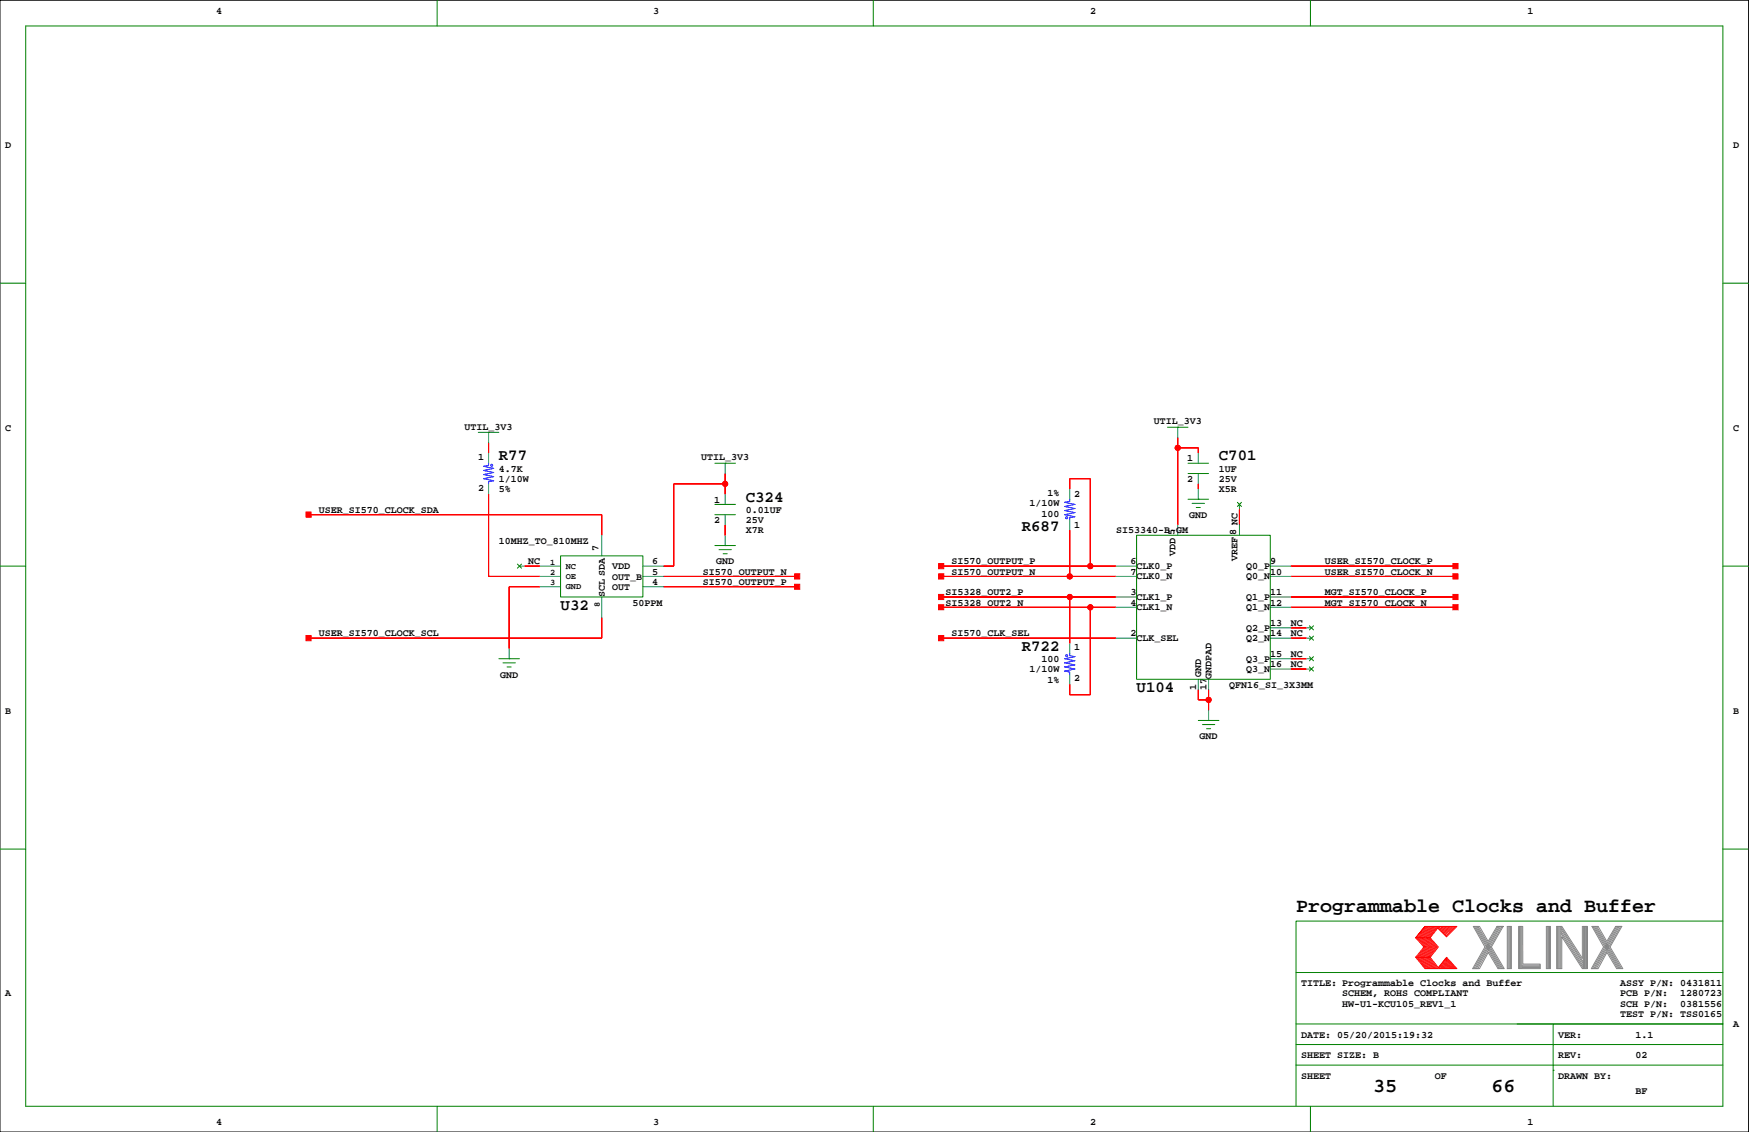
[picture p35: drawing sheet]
<svg xmlns="http://www.w3.org/2000/svg" width="432mm" height="279mm" viewBox="0 0 432 279" stroke-linecap="round" stroke-linejoin="round" font-family="sans-serif">
<defs><g id="words">
<g font-size="4.9">
<text x="320" y="225.2">Programmable Clocks and Buffer</text>
<text x="339" y="269.6">35</text>
<text x="368.2" y="269.6">66</text>
</g>
<g font-size="3.9">
<text x="123.2" y="113.6">R77</text>
<text x="300.9" y="113.6">C701</text>
<text x="184.1" y="123.8">C324</text>
<text x="252.2" y="131">R687</text>
<text x="138.4" y="150.5">U32</text>
<text x="252.2" y="160.6">R722</text>
<text x="280.6" y="170.8">U104</text>
</g>
<g font-size="2.5">
<text x="53.3" y="3.4">4</text>
<text x="161.3" y="3.4">3</text>
<text x="269.2" y="3.4">2</text>
<text x="377.1" y="3.4">1</text>
<text x="1.3" y="36.4">D</text>
<text x="427.9" y="36.4">D</text>
<text x="1.3" y="106.3">C</text>
<text x="114.7" y="106">UTIL_3V3</text>
<text x="284.8" y="104.8">UTIL_3V3</text>
<text x="427.9" y="106.3">C</text>
<text x="118.1" y="113.5">1</text>
<text x="173.1" y="113.6">UTIL_3V3</text>
<text x="293.1" y="113.9">1</text>
<text x="123.2" y="116.4">4.7K</text>
<text x="123.2" y="119">1/10W</text>
<text x="293.1" y="119">2</text>
<text x="300.9" y="119">25V</text>
<text x="300.9" y="116.4">1UF</text>
<text x="118.1" y="121.1">2</text>
<text x="123.2" y="121.5">5%</text>
<text x="176.3" y="124.1">1</text>
<text x="254.2" y="125">1/10W</text>
<text x="258.6" y="122.4">1%</text>
<text x="265.2" y="122.8">2</text>
<text x="300.9" y="121.5">X5R</text>
<text x="78.7" y="126.6">USER_SI570_CLOCK_SDA</text>
<text x="176.3" y="129.1">2</text>
<text x="184.1" y="126.6">0.01UF</text>
<text x="184.1" y="129.1">25V</text>
<text x="184.1" y="131.7">X7R</text>
<text x="257.1" y="127.5">100</text>
<text x="265.2" y="130.4">1</text>
<text x="275.5" y="131.7">SI53340-B-GM</text>
<text x="293.6" y="127.9">GND</text>
<text x="123.2" y="134.2">10MHZ_TO_810MHZ</text>
<text x="147.7" y="135.9" transform="rotate(-90 147.7 135.9)">7</text>
<text x="290.2" y="137.2" transform="rotate(-90 290.2 137.2)">VDD 5</text>
<text x="130.4" y="139.3">NC</text>
<text x="151.1" y="143.1">OUT_B</text>
<text x="151.1" y="140.6">VDD</text>
<text x="161" y="139.3">6</text>
<text x="161" y="141.8">5</text>
<text x="173.5" y="141.8">SI570_OUTPUT_N</text>
<text x="176.8" y="139.3">GND</text>
<text x="234.9" y="139.3">SI570_OUTPUT_P</text>
<text x="234.9" y="141.8">SI570_OUTPUT_N</text>
<text x="279.1" y="141.8">7</text>
<text x="279.1" y="139.3">6</text>
<text x="280.6" y="140.4">CLK0_P</text>
<text x="280.6" y="143">CLK0_N</text>
<text x="305.5" y="138.5" transform="rotate(-90 305.5 138.5)">VREF 8 NC</text>
<text x="307.7" y="140.4">Q0_P</text>
<text x="307.7" y="143">Q0_N</text>
<text x="313.6" y="141.8">10</text>
<text x="313.6" y="139.3">9</text>
<text x="327.1" y="141.8">USER_SI570_CLOCK_N</text>
<text x="327.1" y="139.3">USER_SI570_CLOCK_P</text>
<text x="149.3" y="147.4" transform="rotate(-90 149.3 147.4)">SCL SDA</text>
<text x="151.1" y="145.6">OUT</text>
<text x="156.2" y="149.4">50PPM</text>
<text x="161" y="144.4">4</text>
<text x="173.5" y="144.4">SI570_OUTPUT_P</text>
<text x="233.4" y="149.4">SI5328_OUT2_N</text>
<text x="233.4" y="146.9">SI5328_OUT2_P</text>
<text x="279.1" y="149.4">4</text>
<text x="279.1" y="146.9">3</text>
<text x="280.6" y="148">CLK1_P</text>
<text x="307.7" y="148">Q1_P</text>
<text x="313.6" y="149.4">12</text>
<text x="313.6" y="146.9">11</text>
<text x="327.1" y="149.4">MGT_SI570_CLOCK_N</text>
<text x="327.1" y="146.9">MGT_SI570_CLOCK_P</text>
<text x="280.6" y="150.6">CLK1_N</text>
<text x="307.7" y="150.6">Q1_N</text>
<text x="307.7" y="155.7">Q2_P</text>
<text x="313.6" y="154.5">13</text>
<text x="318.7" y="154.5">NC</text>
<text x="78.7" y="157.1">USER_SI570_CLOCK_SCL</text>
<text x="234.9" y="157.1">SI570_CLK_SEL</text>
<text x="265.2" y="160.5">1</text>
<text x="279.1" y="157.1">2</text>
<text x="280.6" y="158.2">CLK_SEL</text>
<text x="307.7" y="158.2">Q2_N</text>
<text x="313.6" y="157.1">14</text>
<text x="318.7" y="157.1">NC</text>
<text x="123.5" y="167.2">GND</text>
<text x="254.2" y="166">1/10W</text>
<text x="257.1" y="163.4">100</text>
<text x="296.5" y="167" transform="rotate(-90 296.5 167)">GND</text>
<text x="299.1" y="167.7" transform="rotate(-90 299.1 167.7)">GNDPAD</text>
<text x="307.7" y="163.3">Q3_P</text>
<text x="307.7" y="165.8">Q3_N</text>
<text x="313.6" y="164.7">16</text>
<text x="313.6" y="162.1">15</text>
<text x="318.7" y="164.7">NC</text>
<text x="318.7" y="162.1">NC</text>
<text x="258.6" y="168.5">1%</text>
<text x="265.2" y="168.1">2</text>
<text x="295.3" y="170.2" transform="rotate(-90 295.3 170.2)">1</text>
<text x="297.9" y="170.2" transform="rotate(-90 297.9 170.2)">17</text>
<text x="303.5" y="169.8">QFN16_SI_3X3MM</text>
<text x="1.3" y="176.1">B</text>
<text x="427.9" y="176.1">B</text>
<text x="296.2" y="182.5">GND</text>
<text x="1.3" y="245.9">A</text>
<text x="321.2" y="243.4">TITLE: Programmable Clocks and Buffer</text>
<text x="331.4" y="245.9">SCHEM, ROHS COMPLIANT</text>
<text x="400" y="245.9">PCB P/N:</text>
<text x="400" y="243.4">ASSY P/N: 0431811</text>
<text x="414.8" y="245.9">1280723</text>
<text x="331.4" y="248.5">HW-U1-KCU105_REV1_1</text>
<text x="400" y="251">TEST P/N: TSS0165</text>
<text x="400" y="248.5">SCH P/N:</text>
<text x="414.8" y="248.5">0381556</text>
<text x="321.2" y="256.1">DATE: 05/20/2015:19:32</text>
<text x="384.7" y="256.1">VER:</text>
<text x="403.8" y="256.1">1.1</text>
<text x="427.9" y="253.6">A</text>
<text x="321.2" y="261.2">SHEET SIZE: B</text>
<text x="384.7" y="261.2">REV:</text>
<text x="403.8" y="261.2">02</text>
<text x="321.2" y="266.3">SHEET</text>
<text x="354.2" y="266.3">OF</text>
<text x="384.7" y="266.3">DRAWN BY:</text>
<text x="403.8" y="270.1">BF</text>
<text x="53.3" y="277.7">4</text>
<text x="161.3" y="277.7">3</text>
<text x="269.2" y="277.7">2</text>
<text x="377.1" y="277.7">1</text>
</g>
<g font-size="2.1">
<text x="135.9" y="141.9">2</text>
<text x="135.9" y="139.4">1</text>
<text x="139.7" y="140.3">NC</text>
<text x="139.7" y="142.9">OE</text>
<text x="135.9" y="144.4">3</text>
<text x="139.7" y="145.4">GND</text>
<text x="148.1" y="149.9" transform="rotate(-90 148.1 149.9)">8</text>
</g>
</g></defs>
<path d="M0 .1h431.7v279.3h-431.7z" fill="none" stroke="#000" stroke-width=".25"/>
<g fill="none" stroke="#008000" stroke-width=".25">
<path d="M6.3 6.4h419.1v266.7h-419.1zM107.9 .1v6.3M215.6 .1v6.3M323.5 .1v6.3M0 69.9h6.3M425.4 69.9h6.3M118.1 106.7h5.1M120.6 106.7h.1M176.5 114.3h5.1M179 114.3h.1M288.2 105.4h5.1M290.8 105.4h.1"/>
<path d="M293.3 116.9h5.1M293.3 114.3h5.1M0 139.7h6.3M127.7 139.2l1 1M128.7 139.2l-1 1M138.4 137.2h20.3v10.1h-20.3zM176.5 134.7h5.1M176.5 127h5.1M176.5 124.5h5.1M177.5 135.7h3.1M178.5 136.7h1M179 134.7h.1"/>
<path d="M280.6 132.1h33v35.6h-33zM293.3 123.2h5.1M294.3 124.2h3.1M295.3 125.3h1.1M295.8 123.2h.1M305.5 124l1 1M306.5 124l-1 1M425.4 139.7h6.3M323.3 157l1 1M323.3 154.5l1 1M324.3 157l-1 1M324.3 154.5l-1 1"/>
<path d="M123.2 162.6h5M124.2 163.6h3M125.2 164.6h1M125.7 162.6h.1M295.8 177.8h5.1M296.9 178.8h3M297.9 179.9h1M298.4 177.8h.1M323.3 164.6l1 1M323.3 162.1l1 1M324.3 164.6l-1 1M324.3 162.1l-1 1"/>
<path d="M0 209.6h6.3M425.4 209.6h6.3M425.4 227.3h-105.4v35.6M320 257.8h105.4M320 252.7h105.4M320 240h105.4M383.5 252.7v20.4M107.9 273.1v6.3M215.6 273.1v6.3M320 262.9v10.2M320 262.9h105.4M323.5 273.1v6.3"/>
<path d="M383.5 264.2h.1"/>
</g>
<g fill="none" stroke="#f00" stroke-width=".25">
<path d="M120.6 109.3v2.5M179 116.9v5.1M179 119.4h-12.7v20.3h-2.5M290.8 110.5h5v1.3M290.8 108v21.6M295.8 119.4v1.3M76.2 127h72.4v5.1M120.6 122v20.3h12.7M129.5 139.7h3.8M179 129.6v2.5M232.4 139.7h43.1M264.1 120.7v-2.6h5.1v21.6"/>
<path d="M264.1 130.8v11.5M306 125.8v3.8M318.7 139.7h40.6M133.3 144.8h-7.6v15.2M148.6 152.4v5.1h-72.4M163.8 144.8h33M163.8 142.3h33M232.4 142.3h43.1M232.4 157.5h43.1M232.4 149.9h43.1M232.4 147.3h43.1M264.1 147.3v11.5"/>
<path d="M269.2 149.9v21.6h-5.1v-2.6M318.7 142.3h40.6M318.7 157.5h3.8M318.7 149.9h40.6M318.7 147.3h40.6M318.7 155h3.8M295.8 170.2v2.5h2.6M298.4 170.2v5.1M318.7 165.1h3.8M318.7 162.6h3.8M349.5 236.3h3.6M349.9 231.5l1.9 2.2-2 2.6 2.2 2.8"/>
<path d="M350.1 236.3l2.2 2.8M350.2 231.5l1.9 2.3-2 2.5M350.4 236.3l2.2 2.8M350.5 231.5l1.9 2.3-2 2.5M350.6 236.3l2.3 2.7M350.8 231.5l1.9 2.3-2 2.5M351 236.3l2.2 2.8M351.1 231.5l1.9 2.3-2 2.5M351.3 236.3l2.2 2.8M351.4 231.5l1.9 2.3-2 2.5M351.6 236.3l2.2 2.8M351.7 231.5l1.9 2.2"/>
<path d="M351.8 228.7l-2.3 2.8 2.3-2.8h7.9l-2.6 2.5-2.1-2.1-1.9 2.4 2 2.2-2 2.6 2 2.5 2-2.5 2.6 2.8h-7.9l-2.3-2.8M351.9 236.3l2.2 2.8M352 231.5l1.9 2.2M352.1 228.7l-2.2 2.7M352.2 236.3l2.2 2.8M352.3 231.5l1.9 2.3-2 2.5M352.4 228.7l-2.2 2.7M352.5 236.3l2.2 2.8M352.6 231.5l1.9 2.2M352.7 228.7l-2.2 2.7M352.8 236.3l2.2 2.8M352.8 231.5l2 2.2"/>
<path d="M353 228.7l-2.2 2.7M353.1 231.5h-3.6l2.1 2.2-2.1 2.6M353.2 228.7l-2.1 2.7M353.6 233.8l-2 2.5M353.6 228.7l-2.2 2.7M353.8 228.7l-2.1 2.7M353.9 233.8l-1.9 2.4M354.1 228.7l-2.1 2.7M354.4 228.7l-2.1 2.7M354.5 233.8l-2 2.5M354.7 228.7l-2.1 2.7M354.8 233.8l-2 2.5"/>
<path d="M355 228.7l-2.1 2.7M355.2 238.8l.2 .3M355.3 238.6l.4 .5M355.4 228.7l-.4 .4M355.4 238.4l.6 .7M355.6 238.3l.7 .8M355.7 238.1l.9 1M355.7 228.7l-.5 .5M355.9 237.9l1 1.2M356 237.8l1.2 1.3M356.1 228.7l-.8 .7M356.1 237.6l1.4 1.4"/>
<path d="M356.3 237.4l1.5 1.7M356.4 237.2l1.6 1.9M356.5 228.7l-1 .9M356.5 237.1l1.8 2M356.7 236.9l1.9 2.2M356.8 236.7l2.1 2.4M356.8 228.7l-1.1 1.1M356.9 236.6l2.3 2.5M357.1 236.5l2.3 2.6M357.2 228.7l-1.3 1.2M357.5 228.7l-1.4 1.4M357.8 228.7l-1.6 1.6"/>
<path d="M358.2 228.7l-1.8 1.7M358.5 228.7l-1.9 1.9M359 228.7l-2.2 2.1M359.3 228.7l-2.3 2.3"/>
<circle cx="179" cy="119.4" r=".63"/>
<circle cx="290.8" cy="110.5" r=".63"/>
<circle cx="269.2" cy="139.7" r=".63"/>
<circle cx="264.1" cy="142.3" r=".63"/>
<circle cx="264.1" cy="147.4" r=".63"/>
<circle cx="269.2" cy="149.9" r=".63"/>
<circle cx="298.4" cy="172.7" r=".63"/>
</g>
<g fill="none" stroke="#848684" stroke-width=".25">
<path d="M364 228.7l6.1 10.4M364.3 228.7l6.1 10.4M364.6 228.7l6.1 10.4M364.9 228.7l6.1 10.4M367.4 232.3l-2.1-3.6h-1.6l2.9 5-3 5.4h1.7l2.1-4 2.4 4h1.6l-3.2-5.4M369.6 228.7l-2.2 3.6M369.8 228.7l-5.9 10.4M370.2 228.7l-6 10.4M370.5 228.7l-6 10.4M370.8 228.7l-6 10.4M371.1 228.7h-1.5h1.5l-2.9 5M372.1 228.7h1v10.4h-1z"/>
<path d="M372.4 228.7v10.4M372.6 228.7v10.4M372.9 228.7v10.4M374.9 228.7h1v9.3h4.3v1.1h-5.3zM375.1 228.7v10.4M375.4 228.7v10.4M375.7 228.7v10.4M375.7 238.2h4.5M375.7 238.5h4.5M375.7 238.8h4.5M381.8 228.7h1v10.4h-1zM382 228.7v10.4"/>
<path d="M382.3 228.7v10.4M382.5 228.7v10.4M384.3 228.7h1.3l5.1 7.8v-7.8h1.2v10.4h-1.2l-5.1-7.9v7.9h-1.3zM384.5 228.7v10.4M384.8 228.7v10.4M385.1 228.7v10.4M385.3 228.7v10.4M385.3 230.3l5.6 8.7M385.3 229.8l5.6 8.7M385.3 229.2l5.6 8.7M385.3 228.8l5.6 8.7M390.9 228.7v10.4"/>
<path d="M391.2 228.7v10.4M391.5 228.7v10.4M391.7 228.6v10.4M393.3 228.7l6.1 10.4M393.6 228.7l6.1 10.4M393.9 228.7l6.1 10.4M394.2 228.7l6.1 10.4M396.7 232.3l-2.1-3.6h-1.6l2.9 5-3 5.4M397.5 233.7l3.2 5.4h-1.6l-2.4-4-2.2 4h-1.6M398.9 228.7l-2.2 3.6M399.1 228.7l-6 10.4M399.4 228.7l-5.9 10.4"/>
<path d="M399.7 228.7l-5.9 10.4M400.1 228.7l-6 10.4M400.4 228.7h-1.5h1.5l-2.9 5"/>
</g>
<g fill="none" stroke="#008080" stroke-width=".25">
<path d="M120.6 106.7v2.6M120.6 111.8v2.5M120.6 119.4v2.6M179 114.3v2.6M290.8 105.4v2.6M295.8 111.8v2.5M295.8 116.9v2.5M128.2 139.7h1.3M133.3 139.7h5.1M148.6 132.1v5.1M158.7 139.7h5.1M179 122v2.5"/>
<path d="M179 127v2.6M179 132.1v2.6M264.1 120.7v2.5M264.1 128.3v2.5M275.5 139.7h5.1M290.8 129.6v2.5M295.8 120.7v2.5M306 124.5v1.3M306 129.6v2.5M313.6 139.7h5.1M133.3 142.3h5.1M133.3 144.8h5.1"/>
<path d="M148.6 147.3v5.1M158.7 142.3h5.1M158.7 144.8h5.1M264.1 158.8v2.5M275.5 157.5h5.1M275.5 142.3h5.1M275.5 147.3h5.1M275.5 149.9h5.1M313.6 157.5h5.1M313.6 155h5.1M313.6 142.3h5.1M313.6 147.3h5.1"/>
<path d="M313.6 149.9h5.1M322.5 157.5h1.3M322.5 155h1.3M125.7 160v2.6M264.1 166.4v2.5M295.8 167.7v2.5M298.4 167.7v2.5M298.4 175.3v2.5M313.6 165.1h5.1M313.6 162.6h5.1M322.5 165.1h1.3M322.5 162.6h1.3"/>
</g>
<g fill="none" stroke="#00f" stroke-width=".25">
<path d="M120.6 114.3v.5l-1.2 .3 2.5 .5-2.5 .5 2.5 .5-2.5 .5 2.5 .5-2.5 .5 2.5 .6-1.3 .2v.5M264.1 123.2v.5l-1.3 .3 2.6 .5-2.6 .5 2.6 .5-2.6 .5 2.6 .5-2.6 .5 2.6 .5-1.3 .3v.5M264.1 161.3v.5l1.3 .3-2.6 .5 2.6 .5-2.6 .5 2.6 .5-2.6 .5 2.6 .5-2.6 .5 1.3 .3v.5"/>
<circle cx="121.4" cy="114.8" r=".25"/>
<circle cx="263.3" cy="127.8" r=".25"/>
<circle cx="263.3" cy="161.8" r=".25"/>
</g>
<g fill="#f00" stroke="#f00" stroke-width=".25">
<path d="M179 129.6v2.5z" fill-rule="evenodd"/>
<path d="M125.7 144.8h7.6z" fill-rule="evenodd"/>
<path d="M125.7 144.8v15.2z" fill-rule="evenodd"/>
<path d="M163.8 139.7h2.5z" fill-rule="evenodd"/>
<path d="M166.3 119.4v20.3z" fill-rule="evenodd"/>
<path d="M166.3 119.4h12.7z" fill-rule="evenodd"/>
<path d="M179 116.9v2.5z" fill-rule="evenodd"/>
<path d="M179 119.4v2.6z" fill-rule="evenodd"/>
<path d="M120.6 109.3v2.5z" fill-rule="evenodd"/>
<path d="M120.6 142.3h12.7z" fill-rule="evenodd"/>
<path d="M120.6 122v20.3z" fill-rule="evenodd"/>
<path d="M148.6 127v5.1z" fill-rule="evenodd"/>
<path d="M76.2 127h72.4z" fill-rule="evenodd"/>
<path d="M75.5 126.4h1.3v1.3h-1.3z" fill-rule="evenodd"/>
<path d="M148.6 152.4v5.1z" fill-rule="evenodd"/>
<path d="M76.2 157.5h72.4z" fill-rule="evenodd"/>
<path d="M75.5 156.9h1.3v1.2h-1.3z" fill-rule="evenodd"/>
<path d="M318.7 149.9h40.6z" fill-rule="evenodd"/>
<path d="M358.7 149.3h1.3v1.2h-1.3z" fill-rule="evenodd"/>
<path d="M318.7 147.3h40.6z" fill-rule="evenodd"/>
<path d="M358.7 146.7h1.3v1.3h-1.3z" fill-rule="evenodd"/>
<path d="M129.5 139.7h3.8z" fill-rule="evenodd"/>
<path d="M318.7 142.3h40.6z" fill-rule="evenodd"/>
<path d="M358.7 141.6h1.3v1.3h-1.3z" fill-rule="evenodd"/>
<path d="M318.7 139.7h40.6z" fill-rule="evenodd"/>
<path d="M358.7 139.1h1.3v1.3h-1.3z" fill-rule="evenodd"/>
<path d="M264.1 118.1v2.6z" fill-rule="evenodd"/>
<path d="M269.2 118.1v21.6z" fill-rule="evenodd"/>
<path d="M264.1 118.1h5.1z" fill-rule="evenodd"/>
<path d="M269.2 139.7h6.3z" fill-rule="evenodd"/>
<path d="M232.4 139.7h36.8z" fill-rule="evenodd"/>
<path d="M231.7 139.1h1.3v1.3h-1.3z" fill-rule="evenodd"/>
<path d="M264.1 130.8v11.5z" fill-rule="evenodd"/>
<path d="M264.1 142.3h11.4z" fill-rule="evenodd"/>
<path d="M232.4 142.3h31.7z" fill-rule="evenodd"/>
<path d="M231.7 141.6h1.3v1.3h-1.3z" fill-rule="evenodd"/>
<path d="M295.8 119.4v1.3z" fill-rule="evenodd"/>
<path d="M290.8 108v2.5z" fill-rule="evenodd"/>
<path d="M295.8 110.5v1.3z" fill-rule="evenodd"/>
<path d="M290.8 110.5h5z" fill-rule="evenodd"/>
<path d="M290.8 110.5v19.1z" fill-rule="evenodd"/>
<path d="M295.8 172.7h2.6z" fill-rule="evenodd"/>
<path d="M295.8 170.2v2.5z" fill-rule="evenodd"/>
<path d="M298.4 172.7v2.6z" fill-rule="evenodd"/>
<path d="M298.4 170.2v2.5z" fill-rule="evenodd"/>
<path d="M306 125.8v3.8z" fill-rule="evenodd"/>
<path d="M318.7 165.1h3.8z" fill-rule="evenodd"/>
<path d="M318.7 162.6h3.8z" fill-rule="evenodd"/>
<path d="M318.7 157.5h3.8z" fill-rule="evenodd"/>
<path d="M318.7 155h3.8z" fill-rule="evenodd"/>
<path d="M264.1 168.9v2.6z" fill-rule="evenodd"/>
<path d="M264.1 171.5h5.1z" fill-rule="evenodd"/>
<path d="M269.2 149.9v21.6z" fill-rule="evenodd"/>
<path d="M269.2 149.9h6.3z" fill-rule="evenodd"/>
<path d="M232.4 149.9h36.8z" fill-rule="evenodd"/>
<path d="M231.7 149.3h1.3v1.2h-1.3z" fill-rule="evenodd"/>
<path d="M264.1 147.3v11.5z" fill-rule="evenodd"/>
<path d="M264.1 147.3h11.4z" fill-rule="evenodd"/>
<path d="M232.4 147.3h31.7z" fill-rule="evenodd"/>
<path d="M231.7 146.7h1.3v1.3h-1.3z" fill-rule="evenodd"/>
<path d="M232.4 157.5h43.1z" fill-rule="evenodd"/>
<path d="M231.7 156.9h1.3v1.2h-1.3z" fill-rule="evenodd"/>
<path d="M163.8 144.8h33z" fill-rule="evenodd"/>
<path d="M196.2 144.2h1.2v1.2h-1.2z" fill-rule="evenodd"/>
<path d="M163.8 142.3h33z" fill-rule="evenodd"/>
<path d="M196.2 141.6h1.2v1.3h-1.2z" fill-rule="evenodd"/>
<circle cx="179" cy="119.4" r=".63"/>
<circle cx="269.2" cy="139.7" r=".63"/>
<circle cx="264.1" cy="142.3" r=".63"/>
<circle cx="290.8" cy="110.5" r=".63"/>
<circle cx="298.4" cy="172.7" r=".63"/>
<circle cx="269.2" cy="149.9" r=".63"/>
<circle cx="264.1" cy="147.4" r=".63"/>
</g>
<use href="#words"/>
</svg>
